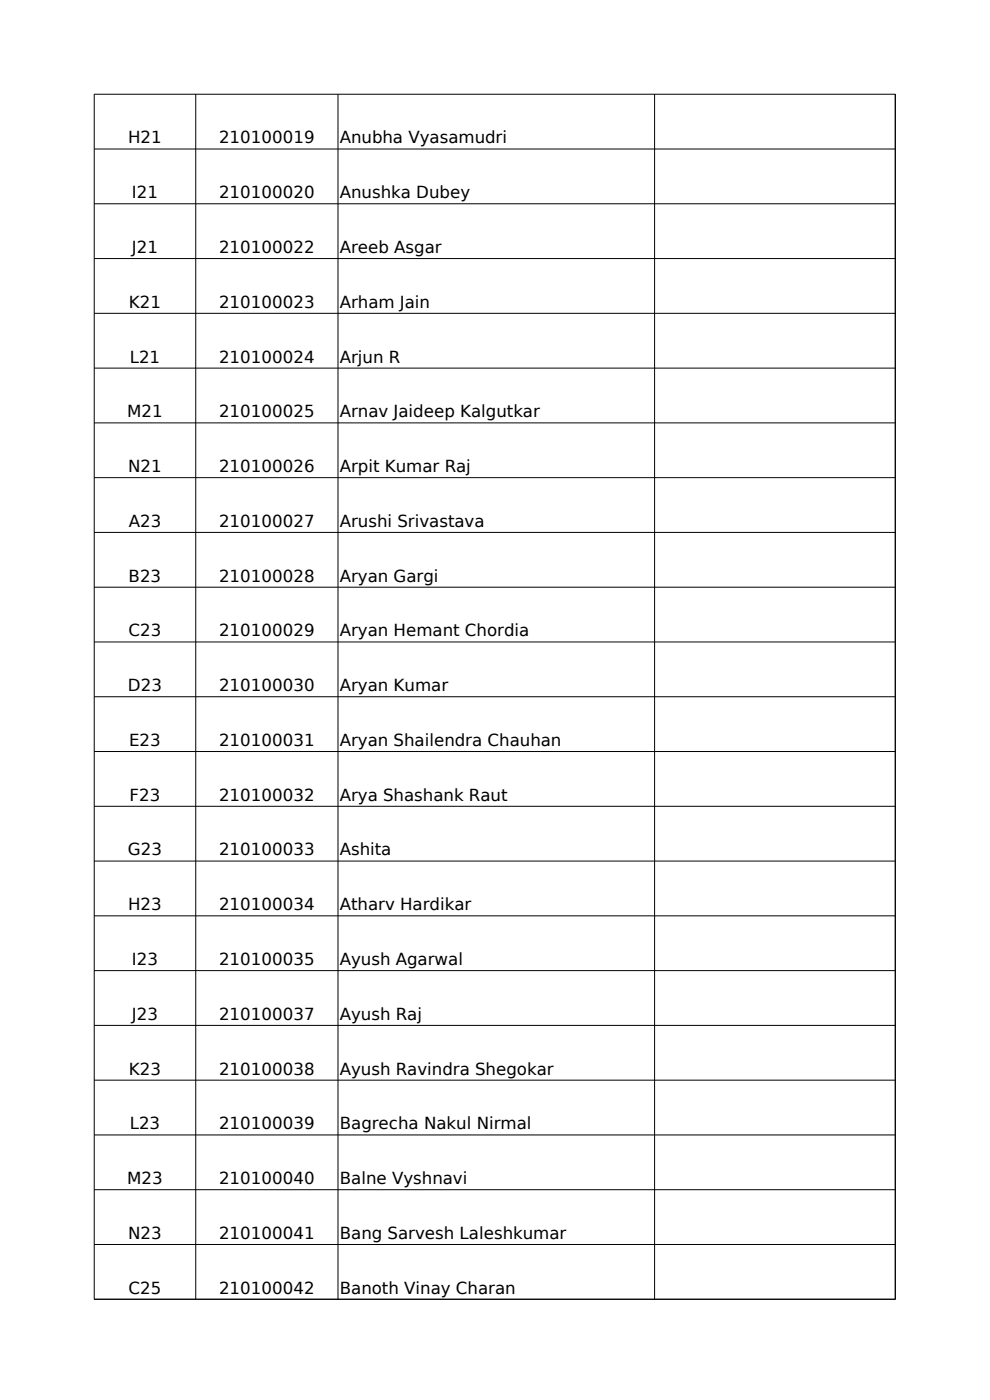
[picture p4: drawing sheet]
<svg xmlns="http://www.w3.org/2000/svg" width="210mm" height="297mm" viewBox="0 0 210 297" stroke-linecap="round" stroke-linejoin="round" font-family="sans-serif">
<defs><g id="words">
<g font-size="3.5">
<text x="27.2" y="30.4">H21</text>
<text x="46.5" y="30.4">210100019</text>
<text x="72.1" y="30.4">Anubha Vyasamudri</text>
<text x="28" y="42.1">I21</text>
<text x="46.5" y="42.1">210100020</text>
<text x="72.1" y="42.1">Anushka Dubey</text>
<text x="28" y="53.7">J21</text>
<text x="46.5" y="53.7">210100022</text>
<text x="72.1" y="53.7">Areeb Asgar</text>
<text x="27.3" y="65.3">K21</text>
<text x="46.5" y="65.3">210100023</text>
<text x="72.1" y="65.3">Arham Jain</text>
<text x="27.5" y="76.9">L21</text>
<text x="46.5" y="76.9">210100024</text>
<text x="72.1" y="76.9">Arjun R</text>
<text x="27" y="88.5">M21</text>
<text x="46.5" y="88.5">210100025</text>
<text x="72.1" y="88.5">Arnav Jaideep Kalgutkar</text>
<text x="27.2" y="100.2">N21</text>
<text x="46.5" y="100.2">210100026</text>
<text x="72.1" y="100.2">Arpit Kumar Raj</text>
<text x="27.3" y="111.8">A23</text>
<text x="46.5" y="111.8">210100027</text>
<text x="72.1" y="111.8">Arushi Srivastava</text>
<text x="27.3" y="123.4">B23</text>
<text x="46.5" y="123.4">210100028</text>
<text x="72.1" y="123.4">Aryan Gargi</text>
<text x="27.3" y="135">C23</text>
<text x="46.5" y="135">210100029</text>
<text x="72.1" y="135">Aryan Hemant Chordia</text>
<text x="27.1" y="146.6">D23</text>
<text x="46.5" y="146.6">210100030</text>
<text x="72.1" y="146.6">Aryan Kumar</text>
<text x="27.4" y="158.3">E23</text>
<text x="46.5" y="158.3">210100031</text>
<text x="72.1" y="158.3">Aryan Shailendra Chauhan</text>
<text x="27.5" y="169.9">F23</text>
<text x="46.5" y="169.9">210100032</text>
<text x="72.1" y="169.9">Arya Shashank Raut</text>
<text x="27.1" y="181.5">G23</text>
<text x="46.5" y="181.5">210100033</text>
<text x="72.1" y="181.5">Ashita</text>
<text x="27.2" y="193.1">H23</text>
<text x="46.5" y="193.1">210100034</text>
<text x="72.1" y="193.1">Atharv Hardikar</text>
<text x="28" y="204.7">I23</text>
<text x="46.5" y="204.7">210100035</text>
<text x="72.1" y="204.7">Ayush Agarwal</text>
<text x="28" y="216.3">J23</text>
<text x="46.5" y="216.3">210100037</text>
<text x="72.1" y="216.3">Ayush Raj</text>
<text x="27.3" y="228">K23</text>
<text x="46.5" y="228">210100038</text>
<text x="72.1" y="228">Ayush Ravindra Shegokar</text>
<text x="27.5" y="239.6">L23</text>
<text x="46.5" y="239.6">210100039</text>
<text x="72.1" y="239.6">Bagrecha Nakul Nirmal</text>
<text x="27" y="251.2">M23</text>
<text x="46.5" y="251.2">210100040</text>
<text x="72.1" y="251.2">Balne Vyshnavi</text>
<text x="27.2" y="262.8">N23</text>
<text x="46.5" y="262.8">210100041</text>
<text x="72.1" y="262.8">Bang Sarvesh Laleshkumar</text>
<text x="27.3" y="274.4">C25</text>
<text x="46.5" y="274.4">210100042</text>
<text x="72.1" y="274.4">Banoth Vinay Charan</text>
</g>
</g></defs>
<g fill="none" stroke="#000" stroke-width=".21">
<path d="M41.5 20v255.7M71.7 20v255.7M138.9 20v255.7M189.9 20v255.7M189.9 20h-169.9v255.7M20 31.6h169.9M20 43.2h169.9M20 54.9h169.9M20 66.5h169.9M20 78.1h169.9M20 89.7h169.9M20 101.3h169.9"/>
<path d="M20 113h169.9M20 124.6h169.9M20 136.2h169.9M20 147.8h169.9M20 159.4h169.9M20 171.1h169.9M20 182.7h169.9M20 194.3h169.9M20 205.9h169.9M20 217.5h169.9M20 229.2h169.9M20 240.8h169.9"/>
<path d="M20 252.4h169.9M20 264h169.9M20 275.6h169.9"/>
</g>
<use href="#words"/>
</svg>
